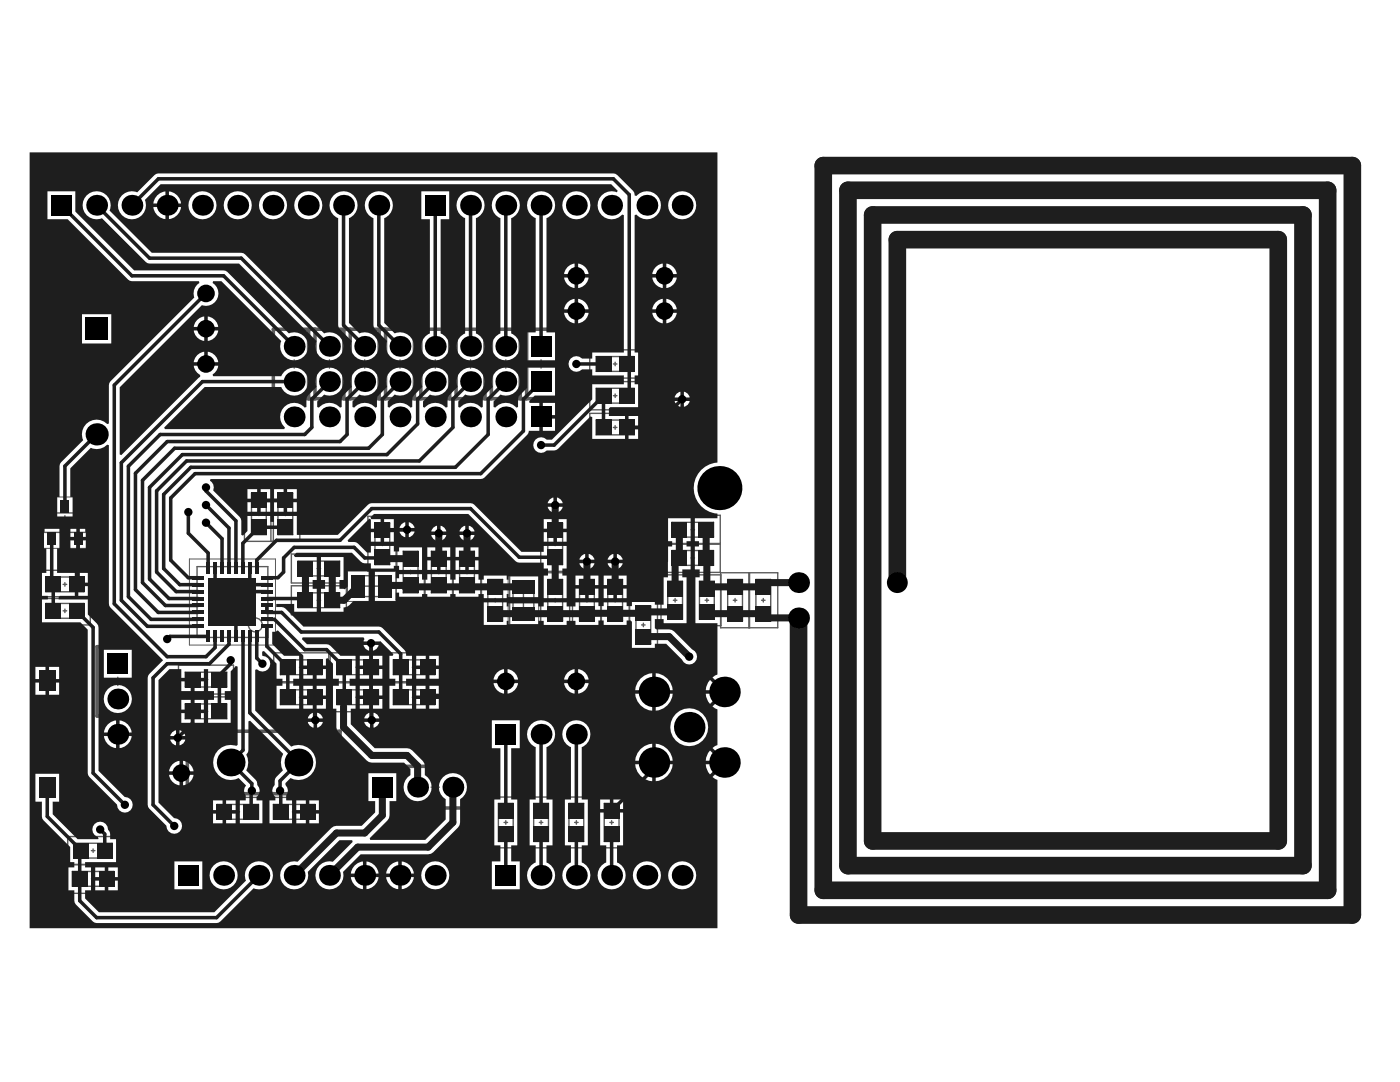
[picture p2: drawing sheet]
<svg xmlns="http://www.w3.org/2000/svg" width="279mm" height="216mm" viewBox="0 0 279 216" stroke-linecap="round" stroke-linejoin="round" font-family="sans-serif">
<g fill="none" stroke="#5a5a5a" stroke-width=".7">
<path d="M54.6 65.7h57.5v13.9h-57.5zM61.6 65.7v13.9M62.9 65.7v13.9M68.6 65.7v13.9M69.9 65.7v13.9M75.7 65.7v13.9M76.9 65.7v13.9M82.7 65.7v13.9M84 65.7v13.9M89.7 65.7v13.9M91 65.7v13.9M96.8 65.7v13.9"/>
<path d="M98.1 65.7v13.9M103.8 65.7v13.9M105.1 65.7v13.9M19.4 129h8.3v13.9h-8.3zM8 146.5h2.8M9.4 145.1v2.8M37.4 145.9h30.5v12.5h-30.5zM79.9 152.9h13.9v8.3h-13.9z"/>
</g>
<g fill="none" stroke="#5a5a5a" stroke-width=".28">
<path d="M57.9 72.6h1.6M58.7 71.8v1.7M64.9 72.6h1.7M65.7 71.8v1.7M72 72.6h1.6M72.8 71.8v1.7M79 72.6h1.7M79.8 71.8v1.7M86 72.6h1.7M86.9 71.8v1.7M93.1 72.6h1.6M93.9 71.8v1.7"/>
<path d="M100.1 72.6h1.7M100.9 71.8v1.7M107.2 72.6h1.6M108 71.8v1.7M117.7 69.8h10.1v5.6h-10.1zM117.7 76.1h10.1v5.7h-10.1zM119 71.1h7.6v3h-7.6zM119 77.5h7.6v2.9h-7.6zM122.4 72.6h.7M122.4 79h.7M122.8 72.3v.7M122.8 78.6v.7"/>
<path d="M48.8 97h11v11h-11zM50.2 98.4h2.9v8.3h-2.9zM54.1 97v11M54.6 97v11M55.5 98.4h2.9v8.3h-2.9zM117.7 82.5h10.1v5.6h-10.1zM119 83.8h7.6v3h-7.6zM122.4 85.3h.7M122.8 84.9v.7M7.9 113.8h10.1v10.9h-10.1zM7.9 119.4h10.1M7.9 119.1h10.1"/>
<path d="M8.8 102.4h8.3v3.8h-8.3zM9.2 115.1h7.6v3h-7.6zM11.6 104.3h2.7M12.6 116.6h.7M13 102.9v2.8M13 116.3v.7M39.3 113.1h14.2v14.1h-14.2zM46.4 118.7v2.8M51.3 102.5h.7M51.7 102.2v.7M56.6 102.5h.7M56.9 102.2v.7"/>
<path d="M58.1 110.6h11v5.7h-11zM58.1 116.9h11v5.8h-11zM59.5 112h8.3v2.9h-8.3zM59.5 118.3h8.3v3h-8.3zM63.3 119.8h.7M63.3 113.4h.7M63.6 113.1v.7M63.6 119.4v.7M71.3 114.9h5.8v4.1h-5.8zM72.8 117h2.8M73.4 103h5.8v11h-5.8zM74.2 115.6v2.7"/>
<path d="M74.8 104.4h3v8.3h-3zM76 108.5h.7M76.3 108.2v.7M79.1 108.7h17v10.9h-17zM80.5 110h2.9v8.3h-2.9zM81.6 114.1h.7M81.9 113.8v.7M84.7 108.7v10.9M84.8 108.7v10.9M86.1 110h2.9v8.3h-2.9zM87.2 114.1h.7M87.6 113.8v.7"/>
<path d="M90.3 108.7v10.9M90.5 108.7v10.9M91.7 110h3v8.3h-3zM92.8 114.1h.8M93.2 113.8v.7M95.9 114.3h5.8v11h-5.8zM97.4 115.6h2.9v8.3h-2.9zM98.5 119.8h.7M98.8 119.4v.7M102.4 116.9h4.1v5.8h-4.1zM103.1 119.8h2.7M104.5 118.4v2.8"/>
<path d="M107.9 103h5.8v11h-5.8zM107.9 114.3h5.8v11h-5.8zM109.3 115.6h3v8.3h-3zM109.3 104.4h3v8.3h-3zM110.4 119.8h.8M110.4 108.5h.8M110.8 108.2v.7M110.8 119.4v.7M114.2 114.3h11.5v11h-11.5zM115.7 115.6h2.9v8.3h-2.9zM116.8 119.8h.7M117.1 119.4v.7"/>
<path d="M119.9 114.3v11M120 114.3v11M121.3 115.6h2.9v8.3h-2.9zM122.4 119.8h.7M122.8 119.4v.7M125.6 119.6h5.6v10.2h-5.6zM131.9 114.7h5.6v10.1h-5.6zM132.8 102.8h10.9v11.4h-10.9zM132.8 108.4h10.9M132.8 108.6h10.9M133.3 116h2.9v7.6h-2.9zM134.1 104.2h8.3v3h-8.3z"/>
<path d="M134.1 109.9h8.3v2.9h-8.3zM134.4 119.8h.7M134.7 119.4v.7M137.9 111.3h.7M137.9 105.7h.7M138.3 114.7h5.6v10.1h-5.6zM138.3 105.3v.8M138.3 111v.7M139.6 116h2.9v7.6h-2.9zM140.7 119.8h.7M141.1 119.4v.7M143.8 114.3h11.4v11h-11.4z"/>
<path d="M145.2 115.6h3v8.3h-3zM146.3 119.8h.8M146.7 119.4v.7M149.4 114.3v11M149.6 114.3v11M150.9 115.6h2.9v8.3h-2.9zM152 119.8h.7M152.3 119.4v.7M9.2 120.4h7.6v3h-7.6zM12.6 121.9h.7M13 121.5v.7M22.7 136h1.6"/>
<path d="M23.5 135.1v1.7M35.6 132.7h11v5.8h-11zM35.6 139.1h11v5.7h-11zM37 134.1h8.3v3h-8.3zM40.8 135.6h.7M41.1 135.3v.7M45 120.1h2.8M54.6 130.3h11v5.7h-11zM54.6 136.2h11v5.8h-11zM56 131.7h8.3v2.9h-8.3zM56 137.6h8.3v3h-8.3zM59.8 139.1h.7"/>
<path d="M59.8 133.1h.7M60.1 132.8v.7M60.1 138.8v.7M65.9 130.3h11v5.7h-11zM65.9 136.2h11v5.8h-11zM67.2 131.7h8.3v2.9h-8.3zM67.2 137.6h8.3v3h-8.3zM71 139.1h.7M71 133.1h.7M71.4 132.8v.7M71.4 138.8v.7M77.2 130.3h10.9v5.7h-10.9z"/>
<path d="M77.2 136.2h10.9v5.8h-10.9zM78.5 131.7h8.3v2.9h-8.3zM78.5 137.6h8.3v3h-8.3zM82.3 139.1h.7M82.3 133.1h.7M82.6 132.8v.7M82.6 138.8v.7M126.9 120.9h3v7.6h-3zM128 124.7h.8M128.4 124.3v.8M37 140.5h8.3v2.9h-8.3zM40.8 141.9h.7"/>
<path d="M41.1 141.6v.7M42 159.1h10.9v5.8h-10.9zM53.2 159.1h11v5.8h-11zM86 157.1h1.7M86.9 156.2v1.7M98.1 159h5.7v10.2h-5.7zM105.2 159h5.6v10.2h-5.6zM112.2 159h5.6v10.2h-5.6zM119.2 159h5.7v10.2h-5.7zM13.1 172.5h11v5.8h-11zM13.5 166.9h10.2v5.7h-10.2zM14.4 173.9h8.3v2.9h-8.3z"/>
<path d="M14.8 168.3h7.6v2.9h-7.6zM18.2 175.4h.7M18.2 169.7h.7M18.6 169.4v.7M18.6 175v.7M43.3 160.5h8.3v3h-8.3zM47.1 162h.7M47.4 161.6v.7M54.6 160.5h8.3v3h-8.3zM58.4 162h.7M58.7 161.6v.7M99.5 160.3h2.9v7.6h-2.9z"/>
<path d="M100.6 164.1h.7M100.9 163.8v.7M106.5 160.3h3v7.6h-3zM107.6 164.1h.7M108 163.8v.7M113.5 160.3h3v7.6h-3zM114.7 164.1h.7M115 163.8v.7M120.6 160.3h2.9v7.6h-2.9zM121.7 164.1h.7M122.1 163.8v.7"/>
<circle cx="51" cy="124.7" r="1.39"/>
</g>
<path d="M8.1 99.2h9.7v10.2h-9.7zM37.8 111.5h17.2v17.2h-17.2zM69.3 113.9h9.7v6.1h-9.7zM101.4 114.9h6.1v9.7h-6.1z" fill="none" stroke="#5a5a5a" stroke-width=".2"/>
<path d="M137.4 143.2v2.7l-.2 .5a.8 .8 0 0 1-1.3 0l-.1-.9M138.3 143.9l.8-.7v3.5" fill="none" stroke="#5a5a5a" stroke-width=".35"/>
<path d="M5.9 30.4h137.3v61.9a5.1 5.1 0 0 0-4.8 5.1 5.1 5.1 0 0 0 4.8 5.1v.9h-4.5v4.6h.8v1h-.8v4.6h.9v1.6h-.8v9.1h4.4v10.3a3.6 3.6 0 0 0-2.3 3.1h3.7v.7h-3.7a3.6 3.6 0 0 0 2.3 3.1v7.2a3.6 3.6 0 0 0-2.3 3.1h3.7v.7h-3.7a3.6 3.6 0 0 0 2.3 3.1v29.6h-137.3zM24.3 39a2.8 2.8 0 0 0 1.5 4.7 2.8 2.8 0 0 0 3.1-3.8l3.2-3.1h89.9l1.3 1.3-.2 .3a2.79 2.79 0 0 0-3.8 3.2 2.79 2.79 0 0 0 4.9 1.2l.3 .1v27.4h-6.3v1.3h-2a1.56 1.56 0 0 0-2.3-.1 1.56 1.56 0 0 0 0 2.2 1.56 1.56 0 0 0 2.3 0h2v1.2h6.3v1.8h-6.3v3l-8.1 8h-1a1.56 1.56 0 0 0-2.2 0 1.56 1.56 0 0 0 0 2.2 1.56 1.56 0 0 0 2.2 0h1.5l.7-.3 6.5-6.5 .4 .1v4.4h6.5v-4.6h-3.2v-1.5l.3-.3h5.5v-4.5h-.6v-1.8h.6v-4.6h-.6v-27.4l.3-.1a2.8 2.8 0 0 0 4 .2 2.8 2.8 0 0 0 0-4.1 2.8 2.8 0 0 0-4 .2l-.3-.1-.1-.6-.3-.3-3.1-3.2-.8-.3h-90.8l-.8 .3-3.4 3.5a2.71 2.71 0 0 0-3.1 .6zM33.7 38.2v2.4h2.4a2.7 2.7 0 0 0-2.4-2.4zM31.4 39l-.5 .6-.3 1h2.4v-2.4l-1 .3zM33.7 41.3v2.4a2.7 2.7 0 0 0 2.4-2.4zM30.6 41.3a2.7 2.7 0 0 0 2.4 2.4v-2.4zM133.3 41a2.81 2.81 0 0 0 5.6 0 2.81 2.81 0 0 0-5.6 0zM112.2 41a2.81 2.81 0 0 0 5.6 0 2.81 2.81 0 0 0-5.6 0zM58.7 41a2.81 2.81 0 0 0 5.6 0 2.81 2.81 0 0 0-5.6 0zM51.7 41a2.81 2.81 0 0 0 5.6 0 2.81 2.81 0 0 0-5.6 0zM44.6 41a2.85 2.85 0 0 0 5.7 0 2.85 2.85 0 0 0-5.7 0zM37.6 41a2.81 2.81 0 0 0 5.6 0 2.81 2.81 0 0 0-5.6 0zM133 52.6v2.1h2.1a2.38 2.38 0 0 0-2.1-2.1zM130.9 53.3l-.4 .5-.3 .9h2.1v-2.1l-.9 .3zM115.4 52.6v2.1h2.1a2.38 2.38 0 0 0-2.1-2.1zM113.3 53.3l-.4 .5-.3 .9h2.1v-2.1l-.9 .3zM133 55.4v2.1a2.38 2.38 0 0 0 2.1-2.1zM130.2 55.4a2.38 2.38 0 0 0 2.1 2.1v-2.1zM115.4 55.4v2.1a2.38 2.38 0 0 0 2.1-2.1zM112.6 55.4a2.38 2.38 0 0 0 2.1 2.1v-2.1zM133 59.6v2.1h2.1a2.38 2.38 0 0 0-2.1-2.1zM130.9 60.3l-.4 .5-.3 .9h2.1v-2.1l-.9 .3zM115.4 59.6v2.1h2.1a2.38 2.38 0 0 0-2.1-2.1zM113.3 60.3l-.4 .5-.3 .9h2.1v-2.1l-.9 .3zM133 62.4v2.1a2.38 2.38 0 0 0 2.1-2.1zM130.2 62.4a2.38 2.38 0 0 0 2.1 2.1v-2.1zM115.4 62.4v2.1a2.38 2.38 0 0 0 2.1-2.1zM112.6 62.4a2.38 2.38 0 0 0 2.1 2.1v-2.1zM41.5 63.2v2h2a2.38 2.38 0 0 0-2-2zM39.4 63.8l-.4 .5-.3 .9h2.1v-2l-.9 .2zM41.5 65.9v2.1a2.38 2.38 0 0 0 2-2.1zM38.7 65.9a2.38 2.38 0 0 0 2.1 2.1v-2.1zM16.4 62.7v5.8h5.8v-5.8zM106 39a2.78 2.78 0 0 0 .9 4.5v22.8h-1.7v5.6h5.6v-5.6h-1.7v-22.8a2.8 2.8 0 0 0 1.2-4.1 2.8 2.8 0 0 0-4.3-.4zM99 39a2.78 2.78 0 0 0 .9 4.5v23a2.79 2.79 0 0 0-1.2 4.3 2.79 2.79 0 0 0 4.5 0 2.79 2.79 0 0 0-1.2-4.3v-23a2.8 2.8 0 0 0 1.3-4.1 2.8 2.8 0 0 0-4.3-.4zM91.9 39a2.78 2.78 0 0 0 .9 4.5v23a2.79 2.79 0 0 0-1.1 4.3 2.79 2.79 0 0 0 4.4 0 2.79 2.79 0 0 0-1.1-4.3v-23a2.8 2.8 0 0 0 1.2-4.1 2.8 2.8 0 0 0-4.3-.4zM84.1 38.2v5.5h1.7v22.8a2.79 2.79 0 0 0-1.1 4.3 2.79 2.79 0 0 0 4.4 0 2.79 2.79 0 0 0-1.2-4.3v-22.8h1.7v-5.5zM73.6 39a2.78 2.78 0 0 0 .9 4.5v21.4l.3 .7 2.5 2.5a2.79 2.79 0 0 0 2.2 3.8 2.79 2.79 0 0 0 3.1-3.1 2.79 2.79 0 0 0-3.8-2.3l-2.1-2.1v-20.9a2.8 2.8 0 0 0 1.2-4.1 2.8 2.8 0 0 0-4.3-.4zM66.6 39a2.78 2.78 0 0 0 .9 4.5v21.4l.3 .7 2.4 2.5a2.79 2.79 0 0 0 2.2 3.8 2.79 2.79 0 0 0 3.2-3.1 2.79 2.79 0 0 0-3.9-2.3l-2.1-2.1v-20.9a2.8 2.8 0 0 0 1.3-4.1 2.8 2.8 0 0 0-4.3-.4zM17.3 39a2.79 2.79 0 0 0-.4 3.5 2.79 2.79 0 0 0 3.4 1l9.1 9 18.3 .1 15.5 15.5a2.79 2.79 0 0 0 2.2 3.8 2.79 2.79 0 0 0 3.1-3.1 2.79 2.79 0 0 0-3.8-2.3l-16.1-16-18.3-.1-8.4-8.4a2.79 2.79 0 0 0-1.1-3.4 2.79 2.79 0 0 0-3.5 .4zM9.5 38.2v5.5h4l12.4 12.3 13.8 .1 .1 .4-.4 .3a2.43 2.43 0 0 0-.6 2.6l-16.8 16.7-.3 .7v7.7l-.3 .1a2.93 2.93 0 0 0-3.8-.4 2.93 2.93 0 0 0-1 3.6l-4.6 4.8-.1 6.6h-.5v3.9h3.1v-3.9h-.5v-5.7l4.1-4.1 .4 .1a2.93 2.93 0 0 0 2.9-.8l.3 .1v31.7l.3 .7 10.5 10.5-2.7 2.8-.3 .8v25.3l.3 .7 3.4 3.5a1.56 1.56 0 0 0 1.6 1.6 1.56 1.56 0 0 0 1.5-1.6 1.56 1.56 0 0 0-1.6-1.5l-3.1-3.2v-24.4l2.2-2.2h2.4v1.8h4.5v-1.8h.8v4.4h1.2v1.8h-1.2v4.5h4.5v-4.5h-1.1v-1.8h1.1v-3.9l1-1h.4v15.6l-.3 .2a3.5 3.5 0 0 0-4.6 3.6 3.5 3.5 0 0 0 5.1 2.8l1.5 1.5-.3 .5-.1 .6 .3 .9v1h-1.1v4.6h4.5v-4.6h-1.2v-.7a1.52 1.52 0 0 0 .1-2.4v-.6l-.3-.4-1.9-1.9a3.3 3.3 0 0 0 0-3.1l.4-.5 .1-.4v-5.8l.3-.1 6.6 6.6a3.4 3.4 0 0 0 0 3.3l-1.6 1.7-.1 1.2a1.52 1.52 0 0 0 .2 2.4v.7h-1.2v4.6h4.5v-4.6h-1.2v-1l.2-.3a1.54 1.54 0 0 0-.3-1.8v-.3l1-1.1a3.5 3.5 0 0 0 5.1-3 3.5 3.5 0 0 0-5-3.2l-7.2-7.2v-8.2h.4a1.56 1.56 0 0 0 2.5-.6 1.56 1.56 0 0 0-1.4-2.1l-.1-.9 .4-.1 2.5 2.5v3h1.2v1.4h-1.2v4.6h4.5v-4.6h-1.2v-1.4h1.2v-4.5h-3l-2.4-2.4v-2.4h.8v-.2l.4-.1 4.9 4.8 .1 .3v1.9h4.5v-1.3l.4-.2 1.1 1.1v3h1.1v1.4h-1.1v4.6h.6v3.7l.1 .6 .3 .4 5.7 5.7 .4 .3 .6 .1h6.4l1.3 1.2v1.3l-.5 .4a2.8 2.8 0 0 0 .1 4.1 2.8 2.8 0 0 0 4.1-.5 2.8 2.8 0 0 0-.8-4l-.1-2.4-2.5-2.6-.4-.3-.6-.1h-6.4l-4.8-4.8v-3.1h1v-4.6h-1.2v-1.4h1.2v-4.5h-3.1l-2.3-2.3h-4.3l-1-1.1 .1-.3h12.2l.1 .3-.1 .5 3.3-.1 2.6 2.6-.1 .4h-.7v4.5h1.2v1.4h-1.2v4.6h4.5v-4.6h-1.2v-1.4h1.2v-4.5h-1.2v-.8l-.3-.4-4.7-4.6-15.4-.1-3.6-3.6-.8-.3h-1.1v-.6h3.6v1.6h4.5v-4.6h-.8v-1.8h.8v-4.5h-4.3l-.2-.4 .5-.5h11l2.2 2 1.6 .1v1h4.6v-.5h1.1v.8h4.5v-4.5h-4.5v.8h-1.1v-1.1h-4.6v1.4h-.8l-2.1-2.1-1.6-.1-.1-.3 4.3-4.3 .3 .2v1.8h2v-1.9h-1.9l-.2-.3 .7-.7h18.9l9.7 9.6 5.3 .1v1.1h.9v1.4h-.9v4.6h4.6v-4.6h-.9v-1.4h.9v-4.5h-4.6v1.2h-4.4l-9.4-9.4-.8-.3-20.1 .1-6.4 6.2h-8.2v-3.7h-4.5v1.1h-.7v-1.1h-4.6v3l-.9 .9-.3-.2-.1-3.2-5.6-5.6a1.51 1.51 0 0 0-.6-2l.1-.3 54.4-.1 8.8-8.7 .3-.8h2.1v-5.6h-1.9l-.1-.4 1.1-1.1h4.1v-5.5h-5.6v4l-1.7 1.9-.1 1.9-.4 .1-.1-.1a2.78 2.78 0 0 0-4 .1l-.4-.1v-1.1l1.4-1.4 .3 .2a2.8 2.8 0 0 0 3.6-2.6 2.8 2.8 0 0 0-3.3-2.9 2.8 2.8 0 0 0-2.1 3.8l-2 2.1-.1 1.9-.3 .1-.1-.1a2.78 2.78 0 0 0-4.1 .1l-.3-.1v-1.1l1.4-1.4 .3 .2a2.8 2.8 0 0 0 3.5-2.6 2.8 2.8 0 0 0-3.2-2.9 2.8 2.8 0 0 0-2.2 3.8l-1.9 2.1-.1 1.9-.3 .1-.1-.1a2.78 2.78 0 0 0-4.1 .1l-.4-.1v-1.1l1.4-1.4 .3 .2a2.8 2.8 0 0 0 3.6-2.6 2.8 2.8 0 0 0-3.3-2.9 2.8 2.8 0 0 0-2.1 3.8l-1.9 2.1-.1 1.9-.4 .1-.1-.1a2.78 2.78 0 0 0-4.1 .1l-.3-.1v-1.1l1.4-1.4 .3 .2a2.8 2.8 0 0 0 3.5-2.6 2.8 2.8 0 0 0-3.2-2.9 2.8 2.8 0 0 0-2.1 3.8l-2 2.1-.1 1.9-.3 .1-.1-.1a2.78 2.78 0 0 0-4.1 .1l-.4-.1v-1.1l1.4-1.4 .4 .2a2.8 2.8 0 0 0 3.5-2.6 2.8 2.8 0 0 0-3.2-2.9 2.8 2.8 0 0 0-2.2 3.8l-1.9 2.1-.1 1.9-.4 .1-.1-.1a2.78 2.78 0 0 0-4 .1l-.4-.1v-1.1l1.4-1.4 .3 .2a2.8 2.8 0 0 0 3.6-2.6 2.8 2.8 0 0 0-3.3-2.9 2.8 2.8 0 0 0-2.1 3.8l-2 2.1v1.9l-.4 .1-.1-.1a2.8 2.8 0 0 0-4 .1 2.8 2.8 0 0 0 .2 4l-.2 .3h-23.8l-.1-.3 8.1-8.1h15.2l.2 .3a2.8 2.8 0 0 0 4.3 .8 2.8 2.8 0 0 0-.3-4.4 2.8 2.8 0 0 0-4.2 1.2h-13.6l-.1-.4a2.31 2.31 0 0 0 1.1-1.7h-4.8v.3a2.42 2.42 0 0 0 1.2 1.5v.4l-15.7 15.6-.3-.1v-13.4l16.4-16.4 .2 .1a2.48 2.48 0 0 0 2.9-1.4 2.48 2.48 0 0 0-1-3.1l.1-.4h1.7l11.9 12-.1 .3a2.8 2.8 0 0 0 2.5 3.5 2.8 2.8 0 0 0 3-3.2 2.8 2.8 0 0 0-3.8-2.2l-12.7-12.5h-18.2l-11.8-11.8v-4zM41.5 70.2v2.1h2a2.38 2.38 0 0 0-2-2.1zM39.4 70.9l-.4 .5-.3 .9h2.1v-2.1l-.9 .3zM136.5 78.2v1.1h1.1a1.39 1.39 0 0 0-1.1-1.1zM135 78.6l-.4 .7h1.2v-1.1zM136.5 80v1.2a1.39 1.39 0 0 0 1.1-1.2zM134.6 80a1.39 1.39 0 0 0 1.2 1.2v-1.2zM108.3 80.4v2.4h2.5v-2.4zM125.4 83v1.9h1.9v-1.9zM108.3 83.5v2.5h2.5v-2.5zM125.4 85.6v2h1.9v-2zM57.3 97.6v1.9h1.9v-1.9zM54.7 97.6v1.9h1.9v-1.9zM52 97.6v1.9h2v-1.9zM49.4 97.6v1.9h1.9v-1.9zM111.2 99.3v1.1h1.1a1.39 1.39 0 0 0-1.1-1.1zM109.7 99.7l-.4 .7h1.1v-1.1zM57.3 100.2v1.9h1.9v-1.9zM54.7 100.2v1.9h1.9v-1.9zM52 100.2v1.9h2v-1.9zM49.4 100.2v1.9h1.9v-1.9zM111.2 101.1v1.2a1.39 1.39 0 0 0 1.1-1.2zM109.3 101.1a1.39 1.39 0 0 0 1.1 1.2v-1.2zM81.6 104.2v1.1h1.1a1.39 1.39 0 0 0-1.1-1.1zM80.1 104.6l-.4 .7h1.2v-1.1zM111.2 103.6v1.9h1.9v-1.9zM108.5 103.6v1.9h1.9v-1.9zM76.7 103.6v1.9h1.9v-1.9zM93.6 104.9v1.2h1.1a1.39 1.39 0 0 0-1.1-1.2zM92.1 105.3l-.4 .8h1.1v-1.2zM87.9 104.9v1.2h1.2a1.39 1.39 0 0 0-1.2-1.2zM86.5 105.3l-.4 .8h1.1v-1.2zM15.9 105.5v1.6h1.2v-1.6zM14 105.5v1.6h1.2v-1.6zM81.6 106.1v1.1a1.39 1.39 0 0 0 1.1-1.1zM79.7 106.1a1.39 1.39 0 0 0 1.2 1.1v-1.1zM93.6 106.8v1.1a1.39 1.39 0 0 0 1.1-1.1zM91.7 106.8a1.39 1.39 0 0 0 1.1 1.1v-1.1zM87.9 106.8v1.1a1.39 1.39 0 0 0 1.2-1.1zM86.1 106.8a1.39 1.39 0 0 0 1.1 1.1v-1.1zM111.2 106.2v1.9h1.9v-1.9zM108.5 106.2v1.9h1.9v-1.9zM76.7 106.2v1.9h1.9v-1.9zM74 106.2v1.9h2v-1.9zM15.9 107.8v1.6h1.2v-1.6zM14 107.8v1.6h1.2v-1.6zM93.6 109.2v1.9h1.9v-1.9zM90.9 109.2v1.9h1.9v-1.9zM87.9 109.2v1.9h2v-1.9zM85.3 109.2v1.9h1.9v-1.9zM123.1 110.5v1.2h1.2a1.39 1.39 0 0 0-1.2-1.2zM121.7 110.9l-.4 .8h1.1v-1.2zM117.5 110.5v1.2h1.1a1.39 1.39 0 0 0-1.1-1.2zM116 110.9l-.4 .8h1.2v-1.2zM123.1 112.4v1.1a1.39 1.39 0 0 0 1.2-1.1zM121.3 112.4a1.39 1.39 0 0 0 1.1 1.1v-1.1zM117.5 112.4v1.1a1.39 1.39 0 0 0 1.1-1.1zM115.6 112.4a1.39 1.39 0 0 0 1.2 1.1v-1.1zM93.6 111.8v1.9h1.9v-1.9zM90.9 111.8v1.9h1.9v-1.9zM87.9 111.8v1.9h2v-1.9zM85.3 111.8v1.9h1.9v-1.9zM15.6 114.3v2h1.9v-2zM123.1 114.8v1.9h2v-1.9zM120.5 114.8v1.9h1.9v-1.9zM117.5 114.8v1.9h1.9v-1.9zM114.8 114.8v1.9h2v-1.9zM15.6 117v1.9h1.9v-1.9zM8.8 105.5v3.9h.4v4.9h-.8v4.6h1.2v.7h-1.2v4.6h7.6l1.5 1.4v28.7l.3 .7 5.6 5.6a1.56 1.56 0 0 0 1.5 1.6 1.56 1.56 0 0 0 1.6-1.6 1.56 1.56 0 0 0-1.6-1.6l-5.2-5.2-.1-29-2.1-2.2v-3h-5.8v-.5l.3-.2h2.9v-4.6h-3.5v-4.9h.5v-3.9zM74.8 114v5.9h4.2v-1.6h.7v.8h4.5v-.6h1.1v.6h4.6v-.6h1v.6h4.6v-.6h1v.9h4.6v-.9h.4v.6h5.9v-4.1h-5.9v.7h-.4v-.9h-4.6v.9h-1v-1.1h-4.6v1.1h-1v-1.1h-4.6v1.1h-1.1v-1.1h-4.5v.8h-.7v-1.4zM123.1 117.5v1.9h2v-1.9zM120.5 117.5v1.9h1.9v-1.9zM117.5 117.5v1.9h1.9v-1.9zM114.8 117.5v1.9h2v-1.9zM96.5 120.2v4.5h4.6v-.8h.4v.7h5.9v-.7h1.1v.8h4.6v-.8h1.7v.8h4.6v-.9h1.1v.9h4.6v-.9h.8l.2 .3v5.2h4.6v-.8h2.2l3.2 3.1a1.56 1.56 0 0 0 2.6 .5 1.56 1.56 0 0 0-.6-2.5l-4-3.9-3.2-.1-.2-.3v-1.8h1.7v.8h4.6v-9.1h-.8v-1.6h1.6v-4.6h-.8v-1h.8v-4.6h-4.5v4.6h.8v1h-.8v6.2h-.9v5.5h-1.7v-.6h-4.6v.8h-1v-.7h-4.6v.7h-1.1v-.7h-4.6v.8h-1.7v-.8h-4.6v.8h-1.1v-.6h-5.9v.6h-.4v-.8zM64.1 111.2v4.5h.8v1.8h-.8v4.6h4.5v-.9a2.22 2.22 0 0 0 1.9-1.3h3.1v-5.9h-4.2v3l-.6 .6-1.1-.1v-1.8h.9v-4.5zM74.4 128.7v1.1a1.39 1.39 0 0 0 1.1-1.1zM72.6 128.7a1.39 1.39 0 0 0 1.1 1.1v-1.1zM85.7 130.9v1.9h1.9v-1.9zM74.4 130.9v1.9h1.9v-1.9zM83.1 130.9v1.9h1.9v-1.9zM71.8 130.9v1.9h1.9v-1.9zM20.7 129.7v5.5h5.6v-5.5zM85.7 133.5v1.9h1.9v-1.9zM83.1 133.5v1.9h1.9v-1.9zM74.4 133.5v1.9h1.9v-1.9zM71.8 133.5v1.9h1.9v-1.9zM63.1 133.5v1.9h1.9v-1.9zM60.5 133.5v1.9h1.9v-1.9zM9.8 133.1v2.4h2v-2.4zM7.1 133.1v2.4h2v-2.4zM115.4 133.5v2.1h2.1a2.38 2.38 0 0 0-2.1-2.1zM113.3 134.2l-.4 .5-.3 .9h2.1v-2.1l-.9 .3zM101.3 133.5v2.1h2.1a2.38 2.38 0 0 0-2.1-2.1zM99.2 134.2l-.4 .5-.3 .9h2.1v-2.1l-.9 .3zM130.9 134.3v3.4h3.3a3.7 3.7 0 0 0-3.3-3.4zM127.8 135.4l-.6 .8-.3 .9-.1 .6h3.4v-3.4l-.7 .1-.9 .4zM38.8 136v1.9h1.9v-1.9zM36.2 136v1.9h1.9v-1.9zM115.4 136.3v2.1a2.38 2.38 0 0 0 2.1-2.1zM112.6 136.3a2.38 2.38 0 0 0 2.1 2.1v-2.1zM101.3 136.3v2.1a2.38 2.38 0 0 0 2.1-2.1zM98.5 136.3a2.38 2.38 0 0 0 2.1 2.1v-2.1zM9.8 136.2v2.4h2v-2.4zM7.1 136.2v2.4h2v-2.4zM85.7 136.8v2h1.9v-2zM74.4 136.8v2h1.9v-2zM63.1 136.8v2h1.9v-2zM83.1 136.8v2h1.9v-2zM71.8 136.8v2h1.9v-2zM60.5 136.8v2h1.9v-2zM85.7 139.5v1.9h1.9v-1.9zM83.1 139.5v1.9h1.9v-1.9zM74.4 139.5v1.9h1.9v-1.9zM71.8 139.5v1.9h1.9v-1.9zM63.1 139.5v1.9h1.9v-1.9zM60.5 139.5v1.9h1.9v-1.9zM38.8 139.7v1.9h1.9v-1.9zM36.2 139.7v1.9h1.9v-1.9zM130.9 138.4v3.4a3.7 3.7 0 0 0 3.3-3.4zM126.8 138.4a3.7 3.7 0 0 0 3.4 3.4v-3.4zM20.7 139.5a2.81 2.81 0 0 0 5.6 0 2.81 2.81 0 0 0-5.6 0zM74.5 142.2v1.1h1.2a1.39 1.39 0 0 0-1.2-1.1zM73.1 142.6l-.4 .7h1.1v-1.1zM63.3 142.2v1.1h1.1a1.39 1.39 0 0 0-1.1-1.1zM61.8 142.6l-.4 .7h1.2v-1.1zM38.8 142.3v1.9h1.9v-1.9zM36.2 142.3v1.9h1.9v-1.9zM74.5 144.1v1.1a1.39 1.39 0 0 0 1.2-1.1zM72.7 144.1a1.39 1.39 0 0 0 1.1 1.1v-1.1zM63.3 144.1v1.1a1.39 1.39 0 0 0 1.1-1.1zM61.4 144.1a1.39 1.39 0 0 0 1.2 1.1v-1.1zM23.9 143.8v2.4h2.4a2.7 2.7 0 0 0-2.4-2.4zM21.5 144.5l-.4 .6-.3 1.1h2.4v-2.4l-1.1 .3zM35.8 145.7v1.2h1.2a1.39 1.39 0 0 0-1.2-1.2zM34.4 146.1l-.4 .8h1.1v-1.2zM35.8 147.6v1.1a1.39 1.39 0 0 0 1.2-1.1zM34 147.6a1.39 1.39 0 0 0 1.1 1.1v-1.1zM133.8 145.1a3.8 3.8 0 0 0 7.5 0 3.8 3.8 0 0 0-7.5 0zM23.9 146.9v2.4a2.7 2.7 0 0 0 2.4-2.4zM20.8 146.9a2.7 2.7 0 0 0 2.4 2.4v-2.4zM130.9 148.4v3.4h3.3a3.7 3.7 0 0 0-3.3-3.4zM127.8 149.5l-.6 .8-.3 .9-.1 .6h3.4v-3.4l-.7 .1-.9 .4zM36.5 151.8v2.1h2.1a2.38 2.38 0 0 0-2.1-2.1zM34.4 152.5l-.4 .5-.3 .9h2.1v-2.1l-.9 .3zM130.9 152.5v3.4a3.7 3.7 0 0 0 3.3-3.4zM126.8 152.5a3.7 3.7 0 0 0 3.4 3.4v-3.4zM36.5 154.6v2.1a2.38 2.38 0 0 0 2.1-2.1zM33.7 154.6a2.38 2.38 0 0 0 2.1 2.1v-2.1zM122.4 159.5v1.9h2v-1.9zM119.8 159.5v1.9h1.9v-1.9zM61.7 159.7v1.9h1.9v-1.9zM45.1 159.7v1.9h1.9v-1.9zM42.5 159.7v1.9h1.9v-1.9zM59.1 159.7v1.9h1.9v-1.9zM61.7 162.3v2h1.9v-2zM59.1 162.3v2h1.9v-2zM45.1 162.3v2h1.9v-2zM42.5 162.3v2h1.9v-2zM73.5 154.3v5.6h1.4v2.2l-2.7 2.7-5.6 .1-.5 .3-6.7 6.7a2.8 2.8 0 0 0-3.5 2.5 2.8 2.8 0 0 0 3 3.1 2.8 2.8 0 0 0 2.5-3.5l6.4-6.3h2.5l.1 .3-4 3.9a2.8 2.8 0 0 0-3.4 2.5 2.8 2.8 0 0 0 3 3.1 2.8 2.8 0 0 0 2.5-3.5l3.5-3.5h13.5l.5-.1 .5-.4 4.9-4.9 .3-.4 .1-5.2a2.8 2.8 0 0 0 .7-4.2 2.8 2.8 0 0 0-4.3 0 2.8 2.8 0 0 0 .8 4.2v4l-4.1 4.1h-11l-.1-.4 3.8-4 .1-3.3h1.4v-5.6zM80.2 171.9v2.4h2.4a2.7 2.7 0 0 0-2.4-2.4zM77.8 172.7l-.4 .6-.3 1h2.4v-2.4l-1.1 .3zM73.1 171.9v2.4h2.4a2.7 2.7 0 0 0-2.4-2.4zM70.8 172.7l-.4 .6-.4 1h2.4v-2.4l-1 .3zM21.6 173.1v1.9h1.9v-1.9zM19 173.1v1.9h1.9v-1.9zM80.2 175v2.4a2.7 2.7 0 0 0 2.4-2.4zM77.1 175a2.7 2.7 0 0 0 2.4 2.4v-2.4zM73.1 175v2.4a2.7 2.7 0 0 0 2.4-2.4zM70 175a2.7 2.7 0 0 0 2.4 2.4v-2.4zM98.2 143.7v5.6h1.7v10.2h-1.2v9.2h1.2v3.2h-1.7v5.5h5.5v-5.5h-1.7v-3.2h1.2v-9.2h-1.2v-10.2h1.7v-5.6zM34.8 171.9v5.5h5.6v-5.5zM133.3 174.7a2.81 2.81 0 0 0 5.6 0 2.81 2.81 0 0 0-5.6 0zM126.3 174.7a2.81 2.81 0 0 0 5.6 0 2.81 2.81 0 0 0-5.6 0zM119.8 162.1v6.6h1.2v3.4a2.79 2.79 0 0 0-1.2 4.3 2.79 2.79 0 0 0 4.5 0 2.79 2.79 0 0 0-1.2-4.3v-3.4h1.3v-6.6zM113 144.5a2.78 2.78 0 0 0 .9 4.6v10.4h-1.2v9.2h1.2v3.4a2.79 2.79 0 0 0-1.1 4.3 2.79 2.79 0 0 0 4.4 0 2.79 2.79 0 0 0-1.1-4.3v-3.4h1.2v-9.2h-1.2v-10.4a2.8 2.8 0 0 0 1.2-4.2 2.8 2.8 0 0 0-4.3-.4zM106 144.5a2.78 2.78 0 0 0 .9 4.6v10.4h-1.2v9.2h1.2v3.4a2.79 2.79 0 0 0-1.1 4.3 2.79 2.79 0 0 0 4.4 0 2.79 2.79 0 0 0-1.1-4.3v-3.4h1.2v-9.2h-1.2v-10.4a2.8 2.8 0 0 0 1.2-4.2 2.8 2.8 0 0 0-4.3-.4zM84.1 174.7a2.81 2.81 0 0 0 5.6 0 2.81 2.81 0 0 0-5.6 0zM7.1 154.4v5.6h1.3v3.3l5.6 5.7v3h.8v1.1h-1.1v4.6h1.1l.1 2.4 4 4h24.7l7-6.9a2.79 2.79 0 0 0 3.8-2.2 2.79 2.79 0 0 0-3.1-3.1 2.79 2.79 0 0 0-2.2 3.8l-6.3 6.3h-23.1l-2.7-2.7v-1.6h1.2v-4.6h-1.2v-1.1h6.2v-4.6h-1.2l-.1-1.4-.3-.4a1.56 1.56 0 0 0-1.4-1.6 1.56 1.56 0 0 0-1.7 1.2 1.56 1.56 0 0 0 1 1.8l.1 .4h-4.1l-5-4.9v-2.5h1.3v-5.6zM41.8 174.7a2.81 2.81 0 0 0 5.6 0 2.81 2.81 0 0 0-5.6 0zM21.6 175.7v2h1.9v-2zM19 175.7v2h1.9v-2z" fill="#1e1e1e"/>
<g fill="none" stroke="#1e1e1e" stroke-width=".7">
<path d="M12.2 41l14.1 14h18.3l14.1 14.1M19.3 41l10.5 10.5h18.3l17.6 17.6M26.3 41l5.3-5.3h90.8l3.2 3.1v39.7l-.5 .5M41.1 58.6l-18.3 18.2v43.7l10.6 10.5h7.7l1.8-1.8v-2.2M68.6 41v23.9l4.2 4.2M75.6 41v23.9l4.2 4.2M86.9 41v28.1M93.9 41v28.1M100.9 41v28.1M108 41v28.1M58.7 76.1h-18.3l-16.2 16.2v27.5l5.2 5.2h10.1M65.7 76.1l-3.5 3.6v5.6l-1.4 1.4h-28.8l-6.4 6.3v26.1l4.5 4.5h9.4"/>
<path d="M72.8 76.1l-3.5 3.6v7l-1.4 1.4h-34.5l-6.4 6.3v23.3l4.6 4.5h7.9M79.8 76.1l-3.5 3.6v7l-2.7 2.7h-38.8l-6.4 6.4v20.5l4.6 4.5h6.5M86.9 76.1l-3.6 3.6v4.9l-6.1 6.1h-40.8l-6.6 6.6v18.3l3.9 3.8h5.8M93.9 76.1l-3.5 3.6v5.6l-6.7 6.7h-46.5l-5.9 6v16.1l3.9 3.9h4.3M100.9 76.1l-3.5 3.6v7l-6.5 6.5h-52.8l-5.4 5.5v14.7l3.2 3.3h3.6M108 76.1l-3.5 3.6v6.3l-8.6 8.5h-57l-4.8 4.9v12.4l3.5 3.5h1.9M115 72.6h5.4M136.1 79.7l-5.6 5.6h-5.4M19.3 86.7l-6.3 6.3v8.1M41.1 97.3v.7l6 5.9v9.4M51.7 99.9h5.2M120.4 85.3v-6.3l-9.8 9.8h-2.6"/>
<path d="M10.3 107.5v8.8l.3 .3v5.3M15.6 107.5v8.8l-.3 .3M37.6 102.2v4.2l3.9 4v2.9M41.1 100.8l4.6 4.6v7.9M41.1 104.3l3.2 3.2v5.8M42.9 113.3v3.4l4.2 4.1v6.2M48.5 118h4.7M49.9 116.7h3.3M49.9 113.3v3.4M49.9 116.7l-3.5 3.4M53.2 119.4h7.4l.4 .4M56.9 105.2h-5.2l-3.2 3.2v4.9"/>
<path d="M76.3 111.2l-.1 .1h-3.4l-2.1-2.1h-12l-2.1 2.1v2.8l-1.1 1.2h-2.3M81.2 105.7h-4.8l-.1 .1M110.8 111.2h-7.2l-9.7-9.7h-19.7l-6.3 6.3h-12.7l-4 4v1.5M15.3 121.9l3.3 3.3v29.1l6.3 6.3M38.4 136v8.3l-2.9 2.9M41.5 127h-7.6l-.5 .5M45.7 127v1.6l-3.9 3.8h-8.4l-2.8 2.9v25.3l4.2 4.2M46 131.7v.7l-2.2 2.3v7.2M48.5 127v22.7l-2.5 2.4 4.3 4.3v1.4l-.2 .1v4.1M49.9 127v15.2l9.7 9.7v.2l-3.7 3.7 .1 6.2M51.2 127v4.3l1.2 1.1M53.2 120.8v1.4h3l3.9 3.9h15.5l4.4 4.4v8.3"/>
<path d="M53.2 125v4l4.2 4.1v6M53.2 123.6h1.6l6 6h4.4l3.5 3.5v6M62.8 133.1v10.5l.1 .1M74.1 128.3v15.3l.1 .1M85.3 133.1v5.7h4.4l.7 .7M141.1 133.8v.8l3.5 3.5-2.8 2.8h-.7M9.4 157.2v5.7l6.9 6.8-.4 .4v9.6l3.4 3.4h23.9l8.5-8.4M100.9 146.5v15.3M108 146.5v15.3M115 146.5v15.3M130.5 152.1v1.2l-8.4 8.5M141.1 148.6l3.5 3.5-3.5 3.6"/>
<path d="M20 165.5l.9 .9v3.3M100.9 166.4v8.3M108 166.4v8.3M115 166.4v8.3M122.1 166.4v8.3"/>
</g>
<g fill="none" stroke="#1e1e1e" stroke-width="1.4">
<path d="M61 113.4v6.4M66.3 113.4v5.5l.9 .9M71.5 117l-2.8 2.8h-2.4M76.3 111.5h4.2M76.9 116.8h3.6l.3 .3h23.7M87.6 106.4v5.1M93.2 106.4v5.1M110.8 100.8v5M110.8 111.2v5.9M117.1 112v5.1M122.8 112v5.1M135.6 105.7v5.6l-.9 .9v5.3"/>
<path d="M140.9 105.7l.2 11.8 .3-.4h10.9l.9-.8h6.2M128.4 127h5.1l4 4M134.7 122.1h-6l-.3 .3h-30.3M141.1 122.1l.3 .3h10.9l.9 .9h6.2M68.6 140.9v4.2l5.6 5.6h7l2.1 2.1v4.3M76.3 157.1v5.6l-3.5 3.5h-5.6l-8.5 8.5M90.4 157.1v7l-4.9 4.9h-14.1l-5.7 5.7"/>
</g>
<path d="M179.1 116.3v-68.5h76v120h-80.9v-124.9h85.8v129.8h-90.8v-134.7h95.8v139.7h-100.7v-144.7h105.6v149.6h-110.5v-59.3" fill="none" stroke="#1e1e1e" stroke-width="3.5"/>
<g fill="#000">
<circle cx="19.3" cy="41" r="2.08"/>
<circle cx="26.3" cy="41" r="2.08"/>
<circle cx="33.4" cy="41" r="2.08"/>
<circle cx="40.4" cy="41" r="2.08"/>
<circle cx="41.1" cy="58.6" r="1.76"/>
<circle cx="47.4" cy="41" r="2.08"/>
<circle cx="54.5" cy="41" r="2.08"/>
<circle cx="61.5" cy="41" r="2.08"/>
<circle cx="68.6" cy="41" r="2.08"/>
<circle cx="75.6" cy="41" r="2.08"/>
<circle cx="93.9" cy="41" r="2.08"/>
<circle cx="100.9" cy="41" r="2.08"/>
<circle cx="108" cy="41" r="2.08"/>
<circle cx="115" cy="55" r="1.76"/>
<circle cx="115" cy="41" r="2.08"/>
<circle cx="122.1" cy="41" r="2.08"/>
<circle cx="129.1" cy="41" r="2.08"/>
<circle cx="132.6" cy="55" r="1.76"/>
<circle cx="136.1" cy="41" r="2.08"/>
<circle cx="41.1" cy="72.6" r="1.76"/>
<circle cx="41.1" cy="65.6" r="1.76"/>
<circle cx="58.7" cy="76.1" r="2.08"/>
<circle cx="58.7" cy="69.1" r="2.08"/>
<circle cx="65.7" cy="76.1" r="2.08"/>
<circle cx="65.7" cy="69.1" r="2.08"/>
<circle cx="72.8" cy="76.1" r="2.08"/>
<circle cx="72.8" cy="69.1" r="2.08"/>
<circle cx="79.8" cy="69.1" r="2.08"/>
<circle cx="79.8" cy="76.1" r="2.08"/>
<circle cx="86.9" cy="69.1" r="2.08"/>
<circle cx="86.9" cy="76.1" r="2.08"/>
<circle cx="93.9" cy="69.1" r="2.08"/>
<circle cx="93.9" cy="76.1" r="2.08"/>
<circle cx="100.9" cy="76.1" r="2.08"/>
<circle cx="100.9" cy="69.1" r="2.08"/>
<circle cx="115" cy="72.6" r=".83"/>
<circle cx="115" cy="62.1" r="1.76"/>
<circle cx="132.6" cy="62.1" r="1.76"/>
<circle cx="136.1" cy="79.7" r=".83"/>
<circle cx="19.3" cy="86.7" r="2.22"/>
<circle cx="41.1" cy="97.3" r=".83"/>
<circle cx="58.7" cy="83.2" r="2.08"/>
<circle cx="65.7" cy="83.2" r="2.08"/>
<circle cx="72.8" cy="83.2" r="2.08"/>
<circle cx="79.8" cy="83.2" r="2.08"/>
<circle cx="86.9" cy="83.2" r="2.08"/>
<circle cx="93.9" cy="83.2" r="2.08"/>
<circle cx="100.9" cy="83.2" r="2.08"/>
<circle cx="108" cy="88.8" r=".83"/>
<circle cx="143.6" cy="97.4" r="4.4"/>
<circle cx="37.6" cy="102.2" r=".83"/>
<circle cx="41.1" cy="100.8" r=".83"/>
<circle cx="41.1" cy="104.3" r=".83"/>
<circle cx="43.3" cy="117.1" r=".69"/>
<circle cx="46.4" cy="117.1" r=".69"/>
<circle cx="49.4" cy="117.1" r=".69"/>
<circle cx="81.2" cy="105.7" r=".83"/>
<circle cx="87.6" cy="106.4" r=".83"/>
<circle cx="93.2" cy="106.4" r=".83"/>
<circle cx="110.8" cy="100.8" r=".83"/>
<circle cx="117.1" cy="112" r=".83"/>
<circle cx="122.8" cy="112" r=".83"/>
<circle cx="159.4" cy="116.3" r="2.08"/>
<circle cx="179.1" cy="116.3" r="2.08"/>
<circle cx="23.5" cy="139.5" r="2.08"/>
<circle cx="33.4" cy="127.5" r=".83"/>
<circle cx="43.3" cy="123.2" r=".69"/>
<circle cx="43.3" cy="120.1" r=".69"/>
<circle cx="46" cy="131.7" r=".83"/>
<circle cx="46.4" cy="123.2" r=".69"/>
<circle cx="46.4" cy="120.1" r=".69"/>
<circle cx="49.4" cy="123.2" r=".69"/>
<circle cx="49.4" cy="120.1" r=".69"/>
<circle cx="52.4" cy="132.4" r=".83"/>
<circle cx="74.1" cy="128.3" r=".83"/>
<circle cx="100.9" cy="136" r="1.76"/>
<circle cx="115" cy="136" r="1.76"/>
<circle cx="130.5" cy="138.1" r="3"/>
<circle cx="137.5" cy="131" r=".83"/>
<circle cx="144.6" cy="138.1" r="3"/>
<circle cx="159.4" cy="123.3" r="2.08"/>
<circle cx="23.5" cy="146.5" r="2.08"/>
<circle cx="35.5" cy="147.2" r=".83"/>
<circle cx="36.2" cy="154.3" r="1.76"/>
<circle cx="46" cy="152.1" r="2.77"/>
<circle cx="50.3" cy="157.8" r=".83"/>
<circle cx="55.9" cy="157.8" r=".83"/>
<circle cx="59.6" cy="152.1" r="2.77"/>
<circle cx="62.9" cy="143.7" r=".83"/>
<circle cx="74.2" cy="143.7" r=".83"/>
<circle cx="83.3" cy="157.1" r="2.08"/>
<circle cx="90.4" cy="157.1" r="2.08"/>
<circle cx="108" cy="146.5" r="2.08"/>
<circle cx="115" cy="146.5" r="2.08"/>
<circle cx="130.5" cy="152.1" r="3"/>
<circle cx="137.5" cy="145.1" r="3"/>
<circle cx="144.6" cy="152.1" r="3"/>
<circle cx="20" cy="165.5" r=".83"/>
<circle cx="24.9" cy="160.6" r=".83"/>
<circle cx="34.8" cy="164.8" r=".83"/>
<circle cx="44.6" cy="174.7" r="2.08"/>
<circle cx="51.7" cy="174.7" r="2.08"/>
<circle cx="58.7" cy="174.7" r="2.08"/>
<circle cx="65.7" cy="174.7" r="2.08"/>
<circle cx="72.8" cy="174.7" r="2.08"/>
<circle cx="79.8" cy="174.7" r="2.08"/>
<circle cx="86.9" cy="174.7" r="2.08"/>
<circle cx="108" cy="174.7" r="2.08"/>
<circle cx="115" cy="174.7" r="2.08"/>
<circle cx="122.1" cy="174.7" r="2.08"/>
<circle cx="129.1" cy="174.7" r="2.08"/>
<circle cx="136.1" cy="174.7" r="2.08"/>
</g>
<g fill="#000">
<path d="M10.2 38.9h4.1v4.1h-4.1z" fill-rule="evenodd"/>
<path d="M84.8 38.9h4.1v4.1h-4.1z" fill-rule="evenodd"/>
<path d="M17.1 63.4h4.4v4.4h-4.4z" fill-rule="evenodd"/>
<path d="M105.9 74.1h4.2v4.1h-4.2z" fill-rule="evenodd"/>
<path d="M105.9 67h4.2v4.2h-4.2z" fill-rule="evenodd"/>
<path d="M105.9 81.1h4.2v4.2h-4.2z" fill-rule="evenodd"/>
<path d="M21.4 130.4h4.2v4.1h-4.2z" fill-rule="evenodd"/>
<path d="M74.2 155h4.2v4.1h-4.2z" fill-rule="evenodd"/>
<path d="M98.9 144.4h4.1v4.2h-4.1z" fill-rule="evenodd"/>
<path d="M35.5 172.6h4.2v4.1h-4.2z" fill-rule="evenodd"/>
<path d="M98.9 172.6h4.1v4.1h-4.1z" fill-rule="evenodd"/>
</g>
<g fill="#1e1e1e">
<path d="M9.5 106.2h1.7v2.5h-1.7z" fill-rule="evenodd"/>
<path d="M12.1 99.9h1.7v2.5h-1.7z" fill-rule="evenodd"/>
<path d="M14.7 168.2h3.1v3.1h-3.1z" fill-rule="evenodd"/>
<path d="M14.8 106.2h1.6v2.5h-1.6z" fill-rule="evenodd"/>
<path d="M38.4 124.6h2.3v.8h-2.3z" fill-rule="evenodd"/>
<path d="M38.4 123.2h2.3v.8h-2.3z" fill-rule="evenodd"/>
<path d="M38.4 121.8h2.3v.8h-2.3z" fill-rule="evenodd"/>
<path d="M38.4 119h2.3v.8h-2.3z" fill-rule="evenodd"/>
<path d="M38.4 117.7h2.3v.7h-2.3z" fill-rule="evenodd"/>
<path d="M38.4 116.3h2.3v.8h-2.3z" fill-rule="evenodd"/>
<path d="M41.2 112.1h.7v2.3h-.7z" fill-rule="evenodd"/>
<path d="M43.9 112.1h.8v2.3h-.8z" fill-rule="evenodd"/>
<path d="M45.3 112.1h.8v2.3h-.8z" fill-rule="evenodd"/>
<path d="M46.7 112.1h.8v2.3h-.8z" fill-rule="evenodd"/>
<path d="M49.5 112.1h.7v2.3h-.7z" fill-rule="evenodd"/>
<path d="M50.9 112.1h.7v2.3h-.7z" fill-rule="evenodd"/>
<path d="M123.5 83.7h3.1v3.2h-3.1z" fill-rule="evenodd"/>
<path d="M123.5 77.4h3.1v3.1h-3.1z" fill-rule="evenodd"/>
<path d="M123.5 71h3.1v3.2h-3.1z" fill-rule="evenodd"/>
<path d="M133.1 115.9h3.2v3.1h-3.2z" fill-rule="evenodd"/>
<path d="M139.5 115.9h3.2v3.1h-3.2z" fill-rule="evenodd"/>
<path d="M9.1 115h3.1v3.2h-3.1z" fill-rule="evenodd"/>
<path d="M9.1 120.3h3.1v3.2h-3.1z" fill-rule="evenodd"/>
<path d="M41.2 125.8h.7v2.4h-.7z" fill-rule="evenodd"/>
<path d="M38.4 120.4h2.3v.8h-2.3z" fill-rule="evenodd"/>
<path d="M38.4 114.9h2.3v.8h-2.3z" fill-rule="evenodd"/>
<path d="M43.2 160.4h3.1v3.2h-3.1z" fill-rule="evenodd"/>
<path d="M46.7 125.8h.8v2.4h-.8z" fill-rule="evenodd"/>
<path d="M45.3 125.8h.8v2.4h-.8z" fill-rule="evenodd"/>
<path d="M43.9 125.8h.8v2.4h-.8z" fill-rule="evenodd"/>
<path d="M48.6 160.4h3.1v3.2h-3.1z" fill-rule="evenodd"/>
<path d="M50.9 125.8h.7v2.4h-.7z" fill-rule="evenodd"/>
<path d="M49.5 125.8h.7v2.4h-.7z" fill-rule="evenodd"/>
<path d="M50.1 98.3h3.2v3.1h-3.2z" fill-rule="evenodd"/>
<path d="M50.1 103.7h3.2v3.1h-3.2z" fill-rule="evenodd"/>
<path d="M54.5 160.4h3.1v3.2h-3.1z" fill-rule="evenodd"/>
<path d="M55.9 137.5h3.1v3.2h-3.1z" fill-rule="evenodd"/>
<path d="M55.9 131.6h3.1v3.1h-3.1z" fill-rule="evenodd"/>
<path d="M55.4 98.3h3.1v3.1h-3.1z" fill-rule="evenodd"/>
<path d="M55.4 103.7h3.1v3.1h-3.1z" fill-rule="evenodd"/>
<path d="M59.8 160.4h3.1v3.2h-3.1z" fill-rule="evenodd"/>
<path d="M61.2 137.5h3.1v3.2h-3.1z" fill-rule="evenodd"/>
<path d="M61.2 131.6h3.1v3.1h-3.1z" fill-rule="evenodd"/>
<path d="M67.2 137.5h3.1v3.2h-3.1z" fill-rule="evenodd"/>
<path d="M67.2 131.6h3.1v3.1h-3.1z" fill-rule="evenodd"/>
<path d="M72.5 137.5h3.1v3.2h-3.1z" fill-rule="evenodd"/>
<path d="M72.5 131.6h3.1v3.1h-3.1z" fill-rule="evenodd"/>
<path d="M78.4 137.5h3.1v3.2h-3.1z" fill-rule="evenodd"/>
<path d="M78.4 131.6h3.1v3.1h-3.1z" fill-rule="evenodd"/>
<path d="M83.8 137.5h3.1v3.2h-3.1z" fill-rule="evenodd"/>
<path d="M83.8 131.6h3.1v3.1h-3.1z" fill-rule="evenodd"/>
<path d="M99.4 164.9h3.1v3.1h-3.1z" fill-rule="evenodd"/>
<path d="M99.4 160.2h3.1v3.1h-3.1z" fill-rule="evenodd"/>
<path d="M106.4 164.9h3.2v3.1h-3.2z" fill-rule="evenodd"/>
<path d="M106.4 160.2h3.2v3.1h-3.2z" fill-rule="evenodd"/>
<path d="M133.1 120.5h3.2v3.1h-3.2z" fill-rule="evenodd"/>
<path d="M134 104.1h3.1v3.2h-3.1z" fill-rule="evenodd"/>
<path d="M139.5 120.5h3.2v3.1h-3.2z" fill-rule="evenodd"/>
<path d="M139.4 104.1h3.1v3.2h-3.1z" fill-rule="evenodd"/>
<path d="M145.1 115.6h3.2v3h-3.2z" fill-rule="evenodd"/>
<path d="M145.1 120.9h3.2v3.1h-3.2z" fill-rule="evenodd"/>
<path d="M150.7 115.6h3.2v3h-3.2z" fill-rule="evenodd"/>
<path d="M150.7 120.9h3.2v3.1h-3.2z" fill-rule="evenodd"/>
<path d="M134 109.7h3.1v3.2h-3.1z" fill-rule="evenodd"/>
<path d="M139.4 109.7h3.1v3.2h-3.1z" fill-rule="evenodd"/>
<path d="M14.4 173.8h3.1v3.1h-3.1z" fill-rule="evenodd"/>
<path d="M19.4 168.2h3.1v3.1h-3.1z" fill-rule="evenodd"/>
<path d="M36.9 134h3.1v3.2h-3.1z" fill-rule="evenodd"/>
<path d="M42.5 112.1h.8v2.3h-.8z" fill-rule="evenodd"/>
<path d="M52.1 121.8h2.3v.8h-2.3z" fill-rule="evenodd"/>
<path d="M52.1 123.2h2.3v.8h-2.3z" fill-rule="evenodd"/>
<path d="M52.1 124.6h2.3v.8h-2.3z" fill-rule="evenodd"/>
<path d="M52.1 116.3h2.3v.8h-2.3z" fill-rule="evenodd"/>
<path d="M52.1 117.7h2.3v.7h-2.3z" fill-rule="evenodd"/>
<path d="M52.1 119h2.3v.8h-2.3z" fill-rule="evenodd"/>
<path d="M59.4 111.9h3.1v3.1h-3.1z" fill-rule="evenodd"/>
<path d="M48.1 112.1h.8v2.3h-.8z" fill-rule="evenodd"/>
<path d="M118.9 83.7h3.1v3.2h-3.1z" fill-rule="evenodd"/>
<path d="M118.9 77.4h3.1v3.1h-3.1z" fill-rule="evenodd"/>
<path d="M118.9 71h3.1v3.2h-3.1z" fill-rule="evenodd"/>
<path d="M13.7 115h3.1v3.2h-3.1z" fill-rule="evenodd"/>
<path d="M13.7 120.3h3.1v3.2h-3.1z" fill-rule="evenodd"/>
<path d="M36.9 140.4h3.1v3.1h-3.1z" fill-rule="evenodd"/>
<path d="M42.5 125.8h.8v2.4h-.8z" fill-rule="evenodd"/>
<path d="M59.4 118.2h3.1v3.2h-3.1z" fill-rule="evenodd"/>
<path d="M48.1 125.8h.8v2.4h-.8z" fill-rule="evenodd"/>
<path d="M52.1 114.9h2.3v.8h-2.3z" fill-rule="evenodd"/>
<path d="M52.1 120.4h2.3v.8h-2.3z" fill-rule="evenodd"/>
<path d="M86 115.3h3.2v3.1h-3.2z" fill-rule="evenodd"/>
<path d="M80.4 115.3h3.1v3.1h-3.1z" fill-rule="evenodd"/>
<path d="M70.1 114.7h2.8v4.5h-2.8z" fill-rule="evenodd"/>
<path d="M75.5 114.7h2.8v4.5h-2.8z" fill-rule="evenodd"/>
<path d="M74.7 104.3h3.2v3.1h-3.2z" fill-rule="evenodd"/>
<path d="M109.2 115.6h3.2v3h-3.2z" fill-rule="evenodd"/>
<path d="M109.2 120.9h3.2v3.1h-3.2z" fill-rule="evenodd"/>
<path d="M91.6 115.3h3.2v3.1h-3.2z" fill-rule="evenodd"/>
<path d="M97.2 115.6h3.2v3h-3.2z" fill-rule="evenodd"/>
<path d="M97.2 120.9h3.2v3.1h-3.2z" fill-rule="evenodd"/>
<path d="M102.2 115.7h4.5v2.7h-4.5z" fill-rule="evenodd"/>
<path d="M102.2 121.1h4.5v2.8h-4.5z" fill-rule="evenodd"/>
<path d="M109.2 104.3h3.2v3.1h-3.2z" fill-rule="evenodd"/>
<path d="M120.5 160.2h3.1v3.1h-3.1z" fill-rule="evenodd"/>
<path d="M120.5 164.9h3.1v3.1h-3.1z" fill-rule="evenodd"/>
<path d="M113.4 164.9h3.2v3.1h-3.2z" fill-rule="evenodd"/>
<path d="M113.4 160.2h3.2v3.1h-3.2z" fill-rule="evenodd"/>
<path d="M121.2 115.6h3.2v3h-3.2z" fill-rule="evenodd"/>
<path d="M121.2 120.9h3.2v3.1h-3.2z" fill-rule="evenodd"/>
<path d="M115.6 115.6h3.1v3h-3.1z" fill-rule="evenodd"/>
<path d="M115.6 120.9h3.1v3.1h-3.1z" fill-rule="evenodd"/>
<path d="M126.8 120.8h3.2v3.1h-3.2z" fill-rule="evenodd"/>
<path d="M126.8 125.5h3.2v3.1h-3.2z" fill-rule="evenodd"/>
<path d="M7.8 133.8h3.3v4.1h-3.3z" fill-rule="evenodd"/>
<path d="M7.8 155.1h3.3v4.2h-3.3z" fill-rule="evenodd"/>
<path d="M86 109.9h3.2v3.1h-3.2z" fill-rule="evenodd"/>
<path d="M80.4 109.9h3.1v3.1h-3.1z" fill-rule="evenodd"/>
<path d="M74.7 109.6h3.2v3.1h-3.2z" fill-rule="evenodd"/>
<path d="M91.6 109.9h3.2v3.1h-3.2z" fill-rule="evenodd"/>
<path d="M109.2 109.6h3.2v3.1h-3.2z" fill-rule="evenodd"/>
<path d="M19.7 173.8h3.1v3.1h-3.1z" fill-rule="evenodd"/>
<path d="M42.2 134h3.1v3.2h-3.1z" fill-rule="evenodd"/>
<path d="M64.8 111.9h3.1v3.1h-3.1z" fill-rule="evenodd"/>
<path d="M42.2 140.4h3.1v3.1h-3.1z" fill-rule="evenodd"/>
<path d="M64.8 118.2h3.1v3.2h-3.1z" fill-rule="evenodd"/>
<path d="M41.6 115.3h9.6v9.6h-9.6z" fill-rule="evenodd"/>
</g>
</svg>
